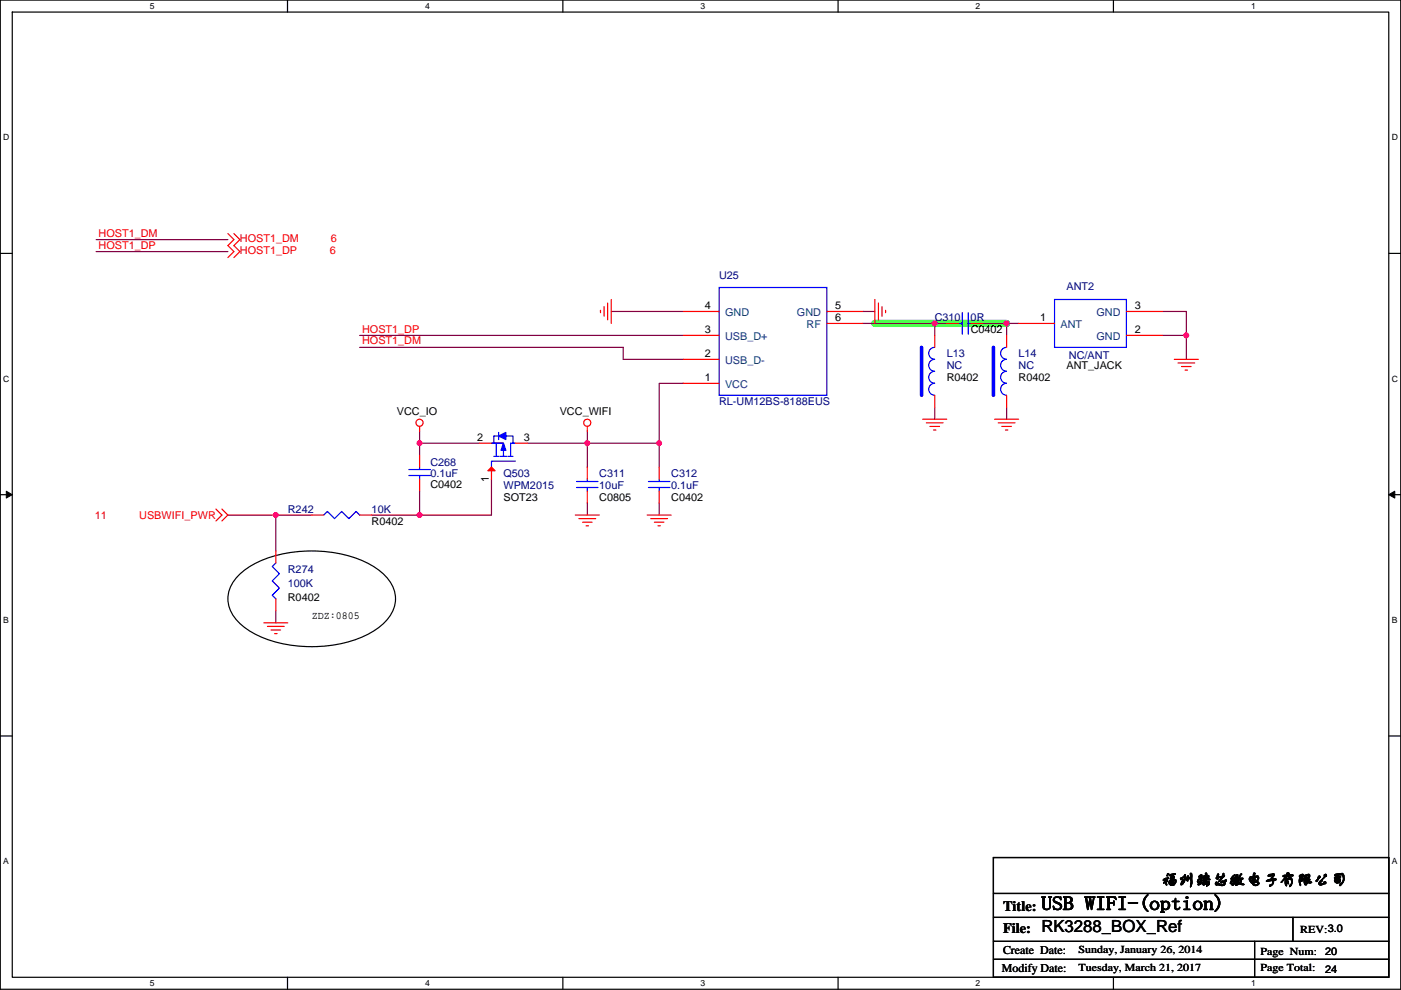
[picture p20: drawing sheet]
<svg xmlns="http://www.w3.org/2000/svg" width="297mm" height="210mm" viewBox="0 0 297 210" stroke-linecap="round" stroke-linejoin="round" font-family="sans-serif">
<defs><g id="words">
<text font-size="4.1" x="220.8" y="193">USB WIFI-(option)</text>
<g font-size="3.6">
<text x="246.2" y="187.7">福州瑞芯微电子有限公司</text>
<text x="220.8" y="197.8">RK3288_BOX_Ref</text>
</g>
<g font-size="3">
<text x="212.7" y="193.3">Title:</text>
<text x="212.7" y="197.9">File:</text>
</g>
<g font-size="2.5">
<text x="212.7" y="202.4">Create Date:</text>
<text x="212.4" y="206.2">Modify Date:</text>
</g>
<g font-size="2.3" fill="#f00">
<text x="20.9" y="52.7">HOST1_DP</text>
<text x="20.9" y="50.2">HOST1_DM</text>
<text x="50.9" y="51.4">HOST1_DM</text>
<text x="50.9" y="53.9">HOST1_DP</text>
<text x="69.9" y="53.9">6</text>
<text x="70.2" y="51.4">6</text>
<text x="76.8" y="70.5">HOST1_DP</text>
<text x="76.8" y="73.1">HOST1_DM</text>
<text x="20.1" y="110">11</text>
<text x="29.5" y="110">USBWIFI_PWR</text>
</g>
<g font-size="2.3" fill="#000080">
<text x="152.5" y="59.2">U25</text>
<text x="226.1" y="61.5">ANT2</text>
<text x="198.2" y="68.1">C310</text>
<text x="205.8" y="68.1">0R</text>
<text x="200.7" y="75.7">L13</text>
<text x="216" y="75.7">L14</text>
<text x="226.6" y="76.2">NC/ANT</text>
<text x="200.7" y="78.3">NC</text>
<text x="216" y="78.3">NC</text>
<text x="152.5" y="85.9">RL-UM12BS-8188EUS</text>
<text x="91.2" y="98.8">C268</text>
<text x="91.2" y="101.1">0.1uF</text>
<text x="106.7" y="101.1">Q503</text>
<text x="127.1" y="101.1">C311</text>
<text x="142.3" y="101.1">C312</text>
<text x="106.7" y="103.7">WPM2015</text>
<text x="127.1" y="103.7">10uF</text>
<text x="142.3" y="103.7">0.1uF</text>
<text x="61" y="108.8">R242</text>
<text x="78.8" y="108.8">10K</text>
<text x="61" y="121.5">R274</text>
<text x="61" y="124.5">100K</text>
</g>
<g font-size="2.3">
<text x="149.4" y="65.5">4</text>
<text x="177.1" y="65.5">5</text>
<text x="240.6" y="65.5">3</text>
<text x="149.4" y="70.6">3</text>
<text x="177.1" y="68.1">6</text>
<text x="205.8" y="70.7">C0402</text>
<text x="220.5" y="68.1">1</text>
<text x="240.6" y="70.6">2</text>
<text x="149.4" y="75.7">2</text>
<text x="149.4" y="80.8">1</text>
<text x="200.7" y="80.8">R0402</text>
<text x="216" y="80.8">R0402</text>
<text x="226.1" y="78.3">ANT_JACK</text>
<text x="84.1" y="87.9">VCC_IO</text>
<text x="118.7" y="87.9">VCC_WIFI</text>
<text x="101.2" y="93.5">2</text>
<text x="111.1" y="93.5">3</text>
<text x="91.2" y="103.4">C0402</text>
<text x="103.7" y="102.2" transform="rotate(-90 103.7 102.2)">1</text>
<text x="106.7" y="106.2">SOT23</text>
<text x="127.1" y="106.2">C0805</text>
<text x="142.3" y="106.2">C0402</text>
<text x="78.8" y="111.3">R0402</text>
<text x="61" y="127.6">R0402</text>
<text x="66.1" y="131.4">ZDZ:0805</text>
<text x="275.7" y="197.9">REV:3.0</text>
<text x="228.7" y="202.2">Sunday, January 26, 2014</text>
<text x="267.3" y="202.5">Page Num:</text>
<text x="281" y="202.5">20</text>
<text x="228.7" y="206">Tuesday, March 21, 2017</text>
<text x="267.3" y="206">Page Total:</text>
<text x="281" y="206.3">24</text>
</g>
<g font-size="2.3" fill="#004080">
<text x="153.7" y="67.1">GND</text>
<text x="169" y="67.1">GND</text>
<text x="171" y="69.6">RF</text>
<text x="224.9" y="69.6">ANT</text>
<text x="232.5" y="67.1">GND</text>
<text x="153.7" y="72.2">USB_D+</text>
<text x="153.7" y="77.3">USB_D-</text>
<text x="232.5" y="72.2">GND</text>
<text x="153.7" y="82.3">VCC</text>
</g>
<g font-size="1.8">
<text x="31.8" y="1.9">5</text>
<text x="90.1" y="1.9">4</text>
<text x="148.5" y="1.9">3</text>
<text x="206.9" y="1.9">2</text>
<text x="265.2" y="1.9">1</text>
<text x=".7" y="29.8">D</text>
<text x="295.1" y="29.8">D</text>
<text x=".7" y="81">C</text>
<text x="295.1" y="81">C</text>
<text x=".7" y="132.1">B</text>
<text x="295.1" y="132.1">B</text>
<text x=".7" y="183.3">A</text>
<text x="295.1" y="183.3">A</text>
<text x="31.8" y="209.2">5</text>
<text x="90.1" y="209.2">4</text>
<text x="148.5" y="209.2">3</text>
<text x="206.9" y="209.2">2</text>
<text x="265.2" y="209.2">1</text>
</g>
</g></defs>
<path d="M.1 0h296.9v209.8h-296.9zM2.6 2.6h291.8v204.7h-291.8z" fill="none" stroke="#000" stroke-width=".25"/>
<g fill="#fff">
<path d="M31.8 .3h1v2h-1z"/>
<path d="M31.8 207.5h1v2.1h-1z"/>
</g>
<path d="M61 0v2.6M61 207.3v2.5" fill="none" stroke="#000" stroke-width=".25"/>
<g fill="#fff">
<path d="M90.1 .3h1v2h-1z"/>
<path d="M90.1 207.5h1v2.1h-1z"/>
</g>
<path d="M119.3 0v2.6M119.3 207.3v2.5" fill="none" stroke="#000" stroke-width=".25"/>
<g fill="#fff">
<path d="M148.5 .3h1v2h-1z"/>
<path d="M148.5 207.5h1v2.1h-1z"/>
</g>
<path d="M177.7 0v2.6M177.7 207.3v2.5" fill="none" stroke="#000" stroke-width=".25"/>
<g fill="#fff">
<path d="M206.9 .3h1v2h-1z"/>
<path d="M206.9 207.5h1v2.1h-1z"/>
</g>
<path d="M236.1 0v2.6M236.1 207.3v2.5" fill="none" stroke="#000" stroke-width=".25"/>
<g fill="#fff">
<path d="M265.2 .3h1v2h-1z"/>
<path d="M265.2 207.5h1v2.1h-1z"/>
<path d="M.7 28.2h1.3v2h-1.3z"/>
<path d="M295.1 28.2h1.3v2h-1.3z"/>
<path d="M.7 79.3h1.3v2.1h-1.3z"/>
<path d="M295.1 79.3h1.3v2.1h-1.3z"/>
</g>
<path d="M.1 53.7h2.5M294.4 53.7h2.6" fill="none" stroke="#000" stroke-width=".25"/>
<g fill="#fff">
<path d="M.7 130.5h1.2v2h-1.2z"/>
<path d="M295.1 130.5h1.2v2h-1.2z"/>
</g>
<path d="M.1 104.9h2.5M294.4 104.9h2.6" fill="none" stroke="#000" stroke-width=".25"/>
<path d="M1.3 104.2l1.3 .7-1.3 .7zM294.4 104.9l1.3-.7v1.4z" fill="#000" stroke="#000" stroke-width=".21"/>
<g fill="#fff">
<path d="M.7 181.7h1.2v2h-1.2z"/>
<path d="M295.1 181.7h1.2v2h-1.2z"/>
</g>
<path d="M50.7 121.9a21.1 21.1 0 0 1 13.4-5 24.9 24.9 0 0 1 16.3 4.1 7 7 0 0 1 3 8.2 12.9 12.9 0 0 1-8.3 6.6 28.7 28.7 0 0 1-20.9-1.3 10.2 10.2 0 0 1-5.8-6.4 6.8 6.8 0 0 1 2.3-6.2zM.1 156.1h2.5M294.4 156.1h2.6M210.6 181.9h83.8v25.4h-83.8zM210.6 189.5h83.8M210.6 194.6h83.8M210.6 199.7h83.8M266 199.7v7.6M274.1 194.6v5.1M210.6 203.5h83.8" fill="none" stroke="#000" stroke-width=".25"/>
<path d="M185.5 68.6h27.9" fill="none" stroke="#0f0" stroke-width="1.5"/>
<g fill="none" stroke="#800040" stroke-width=".25">
<path d="M20.4 53.4h27.9M20.4 50.8h27.9M76.3 71.1h68.5M76.3 73.7h55.8v2.5h12.7M129.6 66.1h15.2M182.9 68.6h15.3M182.9 66.1h2.6M198.2 68.6v2.5M198.2 68.6h2.5M208.3 68.6h5.1v2.5M213.4 68.6h2.6M246.4 66.1h5.1v5"/>
<path d="M246.4 71.1h5.1v5.1M89 94v2.5M89 91.5v2.5M89 94h12.7M111.8 94h12.7M124.5 94v5.1M124.5 94h15.3M124.5 91.5v2.5M139.8 94v5.1M144.8 81.3h-5v12.7M198.2 86.4v2.5M213.4 86.4v2.5"/>
<path d="M48.3 109.2h10.2M58.5 109.2v7.7M58.5 109.2h7.6M78.8 109.2h10.2M89 104.2v5M104.2 101.6v7.6h-15.2M124.5 106.7v2.5M139.8 106.7v2.5M58.5 129.6v2.5"/>
</g>
<g fill="#f0f" stroke="#f0f" stroke-width=".25">
<circle cx="213.4" cy="68.6" r=".5"/>
<circle cx="139.7" cy="94" r=".5"/>
<circle cx="58.5" cy="109.2" r=".5"/>
<circle cx="251.5" cy="71.1" r=".5"/>
<circle cx="88.9" cy="109.2" r=".5"/>
<circle cx="88.9" cy="94" r=".5"/>
<circle cx="124.5" cy="94" r=".5"/>
<circle cx="198.2" cy="68.6" r=".5"/>
</g>
<g fill="none" stroke="#f00" stroke-width=".25">
<path d="M48.3 49.6l1.3 1.2-1.3 1.3 1.3 1.3-1.3 1.2M49.6 49.6l1.3 1.2-1.3 1.3 1.3 1.3-1.3 1.2M127.3 65.8v.5M128.1 65v2.1M128.8 64.3v3.5M129.6 63.5v5.1M144.8 66.1h7.7M144.8 71.1h7.7M144.8 76.2h7.7M175.3 68.6h7.6M175.3 66.1h7.6M185.5 63.5v5.1"/>
<path d="M186.2 64.3v3.5M187 65v2.1M187.8 65.8v.5M198.2 71.1v2.6M200.7 68.6h2.6M205.8 68.6h2.5M213.4 71.1v2.6M216 68.6h7.6M238.8 71.1h7.6M238.8 66.1h7.6M249 76.2h5.1M249.7 77h3.6"/>
<path d="M250.5 77.7h2M251.3 78.5h.5M89 90.4v1.1M89 96.5v2.6M101.7 94h2.5M104.2 99.1v2.5M109.3 94h2.5M124.5 90.4v1.1M124.5 99.1v2.5M139.8 99.1v2.5M144.8 81.3h7.7M195.6 88.9h5.1"/>
<path d="M196.4 89.7h3.6M197.2 90.4h2M197.9 91.2h.5M198.2 83.8v2.6M210.9 88.9h5.1M211.6 89.7h3.6M212.4 90.4h2M213.2 91.2h.5M213.4 83.8v2.6M45.8 108l1.3 1.2-1.3 1.3M47.1 108l1.2 1.2-1.2 1.3M58.5 116.9v2.5"/>
<path d="M66.1 109.2h2.5M76.3 109.2h2.5M89 101.6v2.6M122 109.2h5.1M122.7 110h3.6M123.5 110.8h2M124.3 111.5h.5M124.5 104.2v2.5M137.2 109.2h5.1M138 110h3.5M138.7 110.8h2.1M139.5 111.5h.5"/>
<path d="M139.8 104.2v2.5M55.9 132.1h5.1M56.7 132.9h3.6M57.5 133.6h2M58.2 134.4h.5M58.5 127v2.6"/>
<circle cx="88.9" cy="89.7" r=".76"/>
<circle cx="124.5" cy="89.7" r=".76"/>
</g>
<g fill="none" stroke="#00f" stroke-width=".25">
<path d="M152.5 61h22.8v22.8h-22.8zM198.2 73.7a1.26 1.26 0 0 0-1.3 1.2 1.26 1.26 0 0 0 1.3 1.3 1.27 1.27 0 0 0-1.3 1.3 1.27 1.27 0 0 0 1.3 1.2 1.27 1.27 0 0 0-1.3 1.3 1.27 1.27 0 0 0 1.3 1.3M203.3 68.6h.7M204 66.3v4.6M205.3 66.3v4.6M205.3 68.6h.5M213.4 73.7a1.26 1.26 0 0 0-1.2 1.2 1.26 1.26 0 0 0 1.2 1.3 1.27 1.27 0 0 0-1.2 1.3 1.27 1.27 0 0 0 1.2 1.2 1.27 1.27 0 0 0-1.2 1.3 1.27 1.27 0 0 0 1.2 1.3M223.6 63.5h15.2v10.2h-15.2zM86.7 99.6h4.5M89 99.1v.5M104.7 96.8h1M105.2 94v2.8"/>
<path d="M105.7 92.5h-1v1.5M105.7 91.7v1.5M106 96.8h1.5M106.7 94h-2.5h2.5v1M106.7 95.3v1.5M107.2 92.5h1.6v1.5M107.8 96.8h1M108.8 94h-.5v2.8M108.8 94h.2M108.8 94h.5M109.3 97.8h-5.1v1.3M198.2 81.3a1.26 1.26 0 0 0-1.3 1.3 1.26 1.26 0 0 0 1.3 1.2"/>
<path d="M213.4 81.3a1.26 1.26 0 0 0-1.2 1.3 1.26 1.26 0 0 0 1.2 1.2M58.5 119.4l-.8 .8 1.5 1.5-1.5 1.5 1.5 1.5-1.5 1.6 .8 .7M68.6 109.2l.8-.7 1.5 1.5 1.6-1.5 1.5 1.5 1.5-1.5 .8 .7M86.7 100.9h4.5M89 100.9v.7M122.2 103.4h4.6M122.2 102.1h4.6M124.5 101.6v.5M124.5 103.4v.8M137.5 103.4h4.5M137.5 102.1h4.5M139.8 101.6v.5"/>
<path d="M139.8 103.4v.8"/>
</g>
<path d="M195.4 73.7v10.1M210.6 73.7v10.1" fill="none" stroke="#00f" stroke-width=".76"/>
<g fill="#00f" stroke="#00f" stroke-width=".25">
<path d="M106.7 94l.5 1.5h-1z" fill-rule="evenodd"/>
<path d="M105.7 92.5l1.5-.8v1.5z" fill-rule="evenodd"/>
</g>
<path d="M103.4 99.8l.8-.7 .8 .7z" fill="#f00" stroke="#f00" stroke-width=".25"/>
<use href="#words"/>
</svg>
